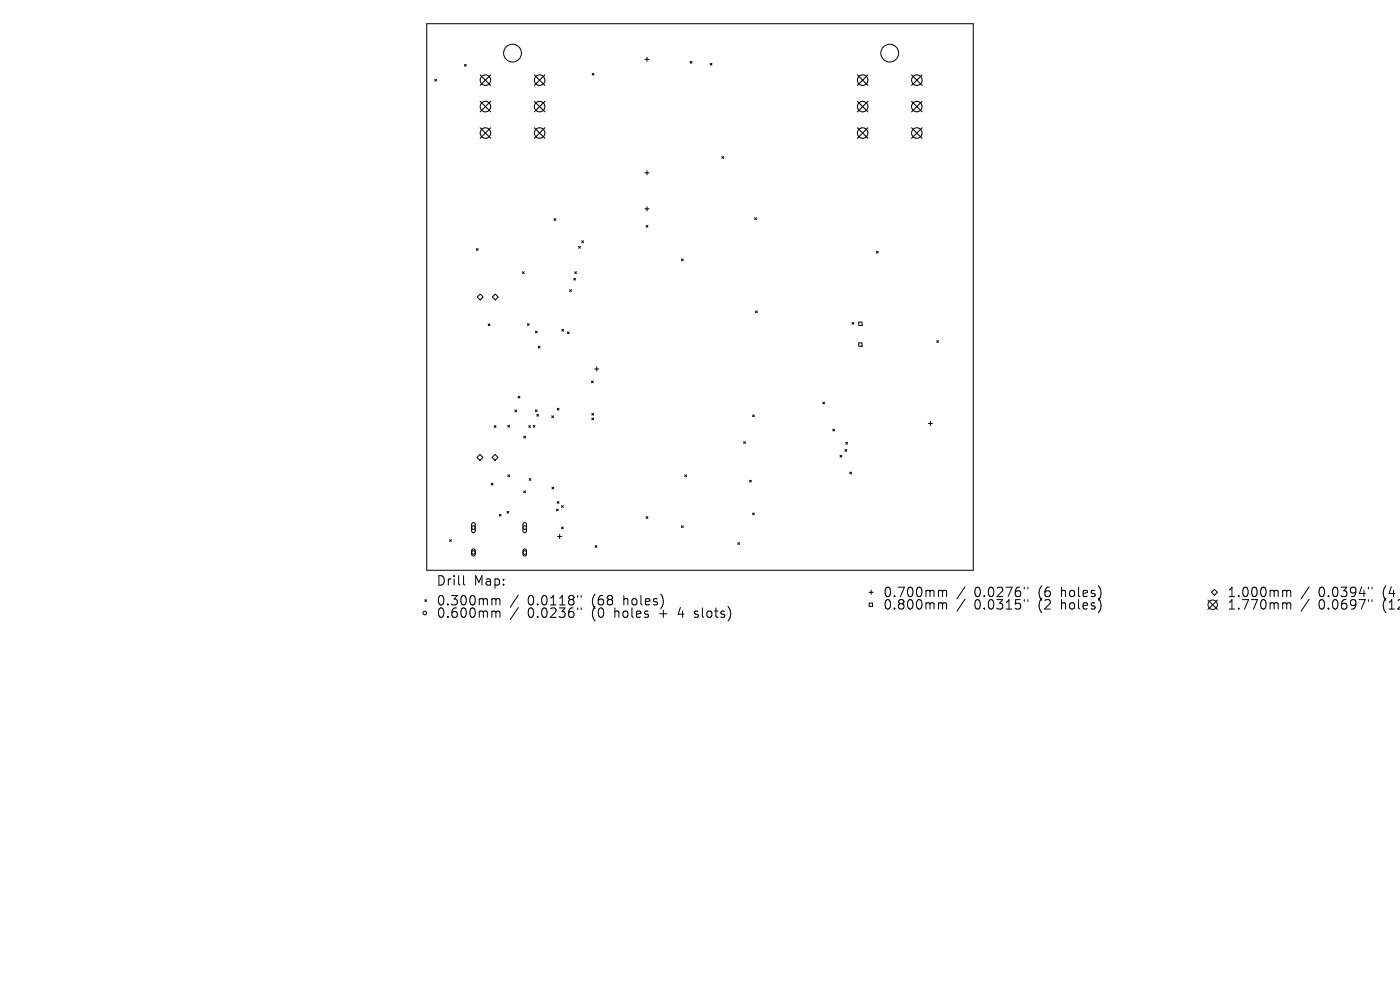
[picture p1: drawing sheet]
<svg xmlns="http://www.w3.org/2000/svg" width="297mm" height="210mm" viewBox="0 0 297 210" stroke-linecap="round" stroke-linejoin="round" font-family="sans-serif">
<defs><g id="words">
<g font-size="2.8">
<text x="92.5" y="124.5">Drill</text>
<text x="100.5" y="124.5">Map:</text>
<text x="92.5" y="128.7">0.300mm</text>
<text x="92.5" y="131.3">0.600mm</text>
<text x="111.9" y="128.7">0.0118&quot;</text>
<text x="111.9" y="131.3">0.0236&quot;</text>
<text x="125.7" y="128.7">(68</text>
<text x="125.7" y="131.3">(0</text>
<text x="130.6" y="131.3">holes</text>
<text x="132.5" y="128.7">holes)</text>
<text x="140.4" y="131.3">+</text>
<text x="144.6" y="131.3">4</text>
<text x="148.2" y="131.3">slots)</text>
<text x="187.3" y="126.9">0.700mm</text>
<text x="187.3" y="129.6">0.800mm</text>
<text x="206.7" y="126.9">0.0276&quot;</text>
<text x="206.7" y="129.6">0.0315&quot;</text>
<text x="220.4" y="126.9">(6</text>
<text x="220.4" y="129.6">(2</text>
<text x="225.4" y="126.9">holes)</text>
<text x="225.4" y="129.6">holes)</text>
<text x="260.3" y="126.9">1.000mm</text>
<text x="260.3" y="129.6">1.770mm</text>
<text x="279.7" y="126.9">0.0394&quot;</text>
<text x="279.7" y="129.6">0.0697&quot;</text>
<text x="293.4" y="126.9">(4</text>
<text x="293.4" y="129.6">(12</text>
</g>
</g></defs>
<g fill="none" stroke="#000" stroke-width=".21">
<path d="M90.5 5h116v116h-116zM92.2 16.8l.4 .4M92.6 16.8l-.4 .4M98.5 13.7l.4 .3M98.9 13.7l-.4 .3M125.6 15.6l.4 .3M126 15.6l-.4 .3M136.8 12.6h.9M137.3 12.2v.8M146.4 13l.4 .4M146.8 13l-.4 .4M150.7 13.4l.3 .4"/>
<path d="M151 13.4l-.3 .4M136.8 36.7h.9M137.3 36.2v.9M153.1 33.2l.4 .4M153.5 33.2l-.4 .4M101.1 52.7l.3 .4M101.4 52.7l-.3 .4M110.8 57.6l.4 .4M111.2 57.6l-.4 .4M117.5 46.4l.4 .4M117.9 46.4l-.4 .4M121.7 59l.4 .4"/>
<path d="M121.9 57.6l.4 .4M122.1 59l-.4 .4M122.3 57.6l-.4 .4M122.7 52.3l.4 .3M123.1 52.3l-.4 .3M123.4 51.1l.4 .4M123.8 51.1l-.4 .4M136.8 44.3h.9M137.1 47.8l.3 .4M137.3 43.9v.8M137.4 47.8l-.3 .4M144.6 54.9l.3 .4"/>
<path d="M144.9 54.9l-.3 .4M160.1 46.2l.4 .4M160.5 46.2l-.4 .4M185.9 53.3l.4 .4M186.3 53.3l-.4 .4M101.2 63l.7-.6 .6 .6-.6 .6zM103.6 68.7l.3 .4M103.9 68.7l-.3 .4M104.4 63l.7-.6 .6 .6-.6 .6zM111.9 68.7l.4 .3M112.3 68.7l-.4 .3M113.6 70.3l.4 .3"/>
<path d="M114 70.3l-.4 .3M114.2 73.4l.4 .4M114.6 73.4l-.4 .4M119.2 69.9l.4 .3M119.6 69.9l-.4 .3M120.4 70.4l.4 .4M120.8 70.4l-.4 .4M120.8 61.5l.4 .3M121.2 61.5l-.4 .3M126.2 78.3h.8M126.6 77.8v.9M160.3 66l.4 .3"/>
<path d="M160.7 66l-.4 .3M180.8 68.4l.3 .4M181.1 68.4l-.3 .4M182.2 68.3h.7v.7h-.7zM182.2 72.7h.7v.7h-.7zM198.7 72.3l.4 .3M199.1 72.3l-.4 .3M101.8 96.4l.7 .6-.7 .7-.6-.7zM104.8 90.3l.4 .4M105 96.4l.7 .6-.7 .7-.6-.7zM105.2 90.3l-.4 .4M107.7 90.2l.4 .4"/>
<path d="M108.1 90.2l-.4 .4M109.2 87l.4 .4M109.6 87l-.4 .4M109.9 84.1l.4 .3M110.3 84.1l-.4 .3M111.1 92.5l.4 .4M111.5 92.5l-.4 .4M112.2 90.3l.3 .4M112.5 90.3l-.3 .4M113.1 90.3l.4 .3M113.5 90.3l-.4 .3M113.6 86.9l.3 .4"/>
<path d="M113.9 87.9l.4 .4M113.9 86.9l-.3 .4M114.3 87.9l-.4 .4M117 88.2l.4 .4M117.4 88.2l-.4 .4M118.2 86.6l.4 .4M118.6 86.6l-.4 .4M125.5 80.8l.4 .4M125.6 88.7l.3 .3M125.6 87.7l.3 .4M125.9 80.8l-.4 .4M125.9 88.7l-.3 .3"/>
<path d="M125.9 87.7l-.3 .4M157.8 93.7l.3 .4M158.1 93.7l-.3 .4M159.7 88l.3 .4M160 88l-.3 .4M174.5 85.3l.4 .4M174.9 85.3l-.4 .4M176.7 91l.4 .4M177.1 91l-.4 .4M178.2 96.6l.4 .4M178.6 96.6l-.4 .4M179.3 95.4l.3 .3"/>
<path d="M179.4 93.8l.4 .4M179.6 95.4l-.3 .3M179.8 93.8l-.4 .4M196.9 89.8h.9M197.4 89.4v.9M95.4 114.5l.4 .4M95.8 114.5l-.4 .4M100.2 111l.3-.1 .3 .3v1.5l-.3 .3-.3-.1-.1-.2zM100.2 116.5l.3-.1 .3 .3v.9l-.3 .3h-.3l-.1-.2zM104.2 102.5l.4 .4M104.6 102.5l-.4 .4M105.9 109.1l.4 .4"/>
<path d="M106.3 109.1l-.4 .4M107.5 108.5l.4 .4M107.7 100.7l.4 .4M107.9 108.5l-.4 .4M108.1 100.7l-.4 .4M111.1 111l.3-.1 .3 .3v1.5l-.3 .3-.3-.1-.1-.2zM111.1 116.5l.3-.1 .3 .3v.9l-.3 .3h-.3l-.1-.2zM111.1 104.1l.4 .4M111.5 104.1l-.4 .4M112.3 101.5l.3 .4M112.6 101.5l-.3 .4M117.1 103.3l.4 .4"/>
<path d="M117.5 103.3l-.4 .4M118.1 108l.3 .4M118.2 106.4l.4 .4M118.3 113.8h.9M118.4 108l-.3 .4M118.6 106.4l-.4 .4M118.7 113.4v.9M119.1 107.3l.4 .3M119.1 111.8l.4 .4M119.5 107.3l-.4 .3M119.5 111.8l-.4 .4M126.3 115.7l.3 .4"/>
<path d="M126.6 115.7l-.3 .4M137.1 109.6l.3 .4M137.4 109.6l-.3 .4M144.6 111.5l.3 .4M144.9 111.5l-.3 .4M145.3 100.7l.3 .4M145.6 100.7l-.3 .4M156.5 115.1l.4 .4M156.9 115.1l-.4 .4M159 101.9l.4 .4M159.4 101.9l-.4 .4M159.7 108.8l.3 .4"/>
<path d="M160 108.8l-.3 .4M180.3 100.2l.3 .3M180.6 100.2l-.3 .3M90.1 127.2l.4 .4M90.5 127.2l-.4 .4M98.3 122.1v1.7l.3 .3M104.6 127l.5 .1 .1 .2M104.6 129.6h.3l.3 .3M105.2 127.3l.3-.3 .5 .1 .1 1.2M105.2 127.3v1M105.2 129.9v1.1M105.2 129.9l.3-.3 .5 .1 .1 1.3"/>
<path d="M110 126.2l-1.8 2.6M110 128.9l-1.8 2.5M122.5 126.3v.4M122.5 129v.3M123.3 126.3v.4M123.3 129v.3M147.3 130.9l.2 .1M147.4 129.7v.5M184.4 125.6h.9M184.4 127.9h.7v.7h-.7zM184.8 125.2v.9M199.4 125.2l.5 .1 .1 .2"/>
<path d="M199.4 127.9l.5 .1 .1 .2M200 125.5l.2-.3 .5 .1 .1 1.3M200 125.5v1.1M200 128.2v1M200 128.2l.2-.3 .5 .1 .1 1.2M204.7 124.5l-1.7 2.5M204.7 127.1l-1.7 2.6M217.3 124.6v.3M217.3 127.2v.4M218.1 124.6v.3M218.1 127.2v.4M256.3 127.3l2 2"/>
<path d="M257.6 125l.7 .6-.7 .7-.6-.7zM258.3 127.3l-2 2M272.4 125.2l.5 .1 .1 .2M272.4 127.9l.5 .1 .1 .2M273 125.5l.3-.3 .4 .1 .1 1.3M273 128.2l.3-.3 .4 .1 .1 1.2M273 125.5v1.1M273 128.2v1M277.7 124.5l-1.7 2.5M277.7 127.1l-1.7 2.6M290.3 124.6v.3M290.3 127.2v.4"/>
<path d="M291.1 124.6v.3M291.1 127.2v.4"/>
<circle cx="108.7" cy="11.3" r="1.89"/>
<circle cx="188.8" cy="11.3" r="1.89"/>
<circle cx="100.4" cy="111.9" r=".38"/>
<circle cx="100.4" cy="117.2" r=".38"/>
<circle cx="111.3" cy="111.9" r=".38"/>
<circle cx="111.3" cy="117.2" r=".38"/>
<circle cx="90.1" cy="130" r=".38"/>
<circle cx="257.3" cy="128.3" r="1"/>
</g>
<g fill="none" stroke="#000" stroke-width=".22">
<path d="M101.9 15.9l2.2 2.2M104.1 15.9l-2.2 2.2M113.4 15.9l2.2 2.2M115.6 15.9l-2.2 2.2M181.9 15.9l2.2 2.2M184.1 15.9l-2.2 2.2M193.4 15.9l2.2 2.2M195.6 15.9l-2.2 2.2M101.9 21.5l2.2 2.2M101.9 27.1l2.2 2.2M104.1 21.5l-2.2 2.2M104.1 27.1l-2.2 2.2"/>
<path d="M113.4 21.5l2.2 2.2M113.4 27.1l2.2 2.2M115.6 21.5l-2.2 2.2M115.6 27.1l-2.2 2.2M181.9 21.5l2.2 2.2M181.9 27.1l2.2 2.2M184.1 21.5l-2.2 2.2M184.1 27.1l-2.2 2.2M193.4 21.5l2.2 2.2M193.4 27.1l2.2 2.2M195.6 21.5l-2.2 2.2M195.6 27.1l-2.2 2.2"/>
<circle cx="103" cy="17" r="1.12"/>
<circle cx="114.5" cy="17" r="1.12"/>
<circle cx="183" cy="17" r="1.12"/>
<circle cx="194.5" cy="17" r="1.12"/>
<circle cx="103" cy="22.6" r="1.12"/>
<circle cx="103" cy="28.2" r="1.12"/>
<circle cx="114.5" cy="22.6" r="1.12"/>
<circle cx="114.5" cy="28.2" r="1.12"/>
<circle cx="183" cy="22.6" r="1.12"/>
<circle cx="183" cy="28.2" r="1.12"/>
<circle cx="194.5" cy="22.6" r="1.12"/>
<circle cx="194.5" cy="28.2" r="1.12"/>
</g>
<use href="#words"/>
</svg>
